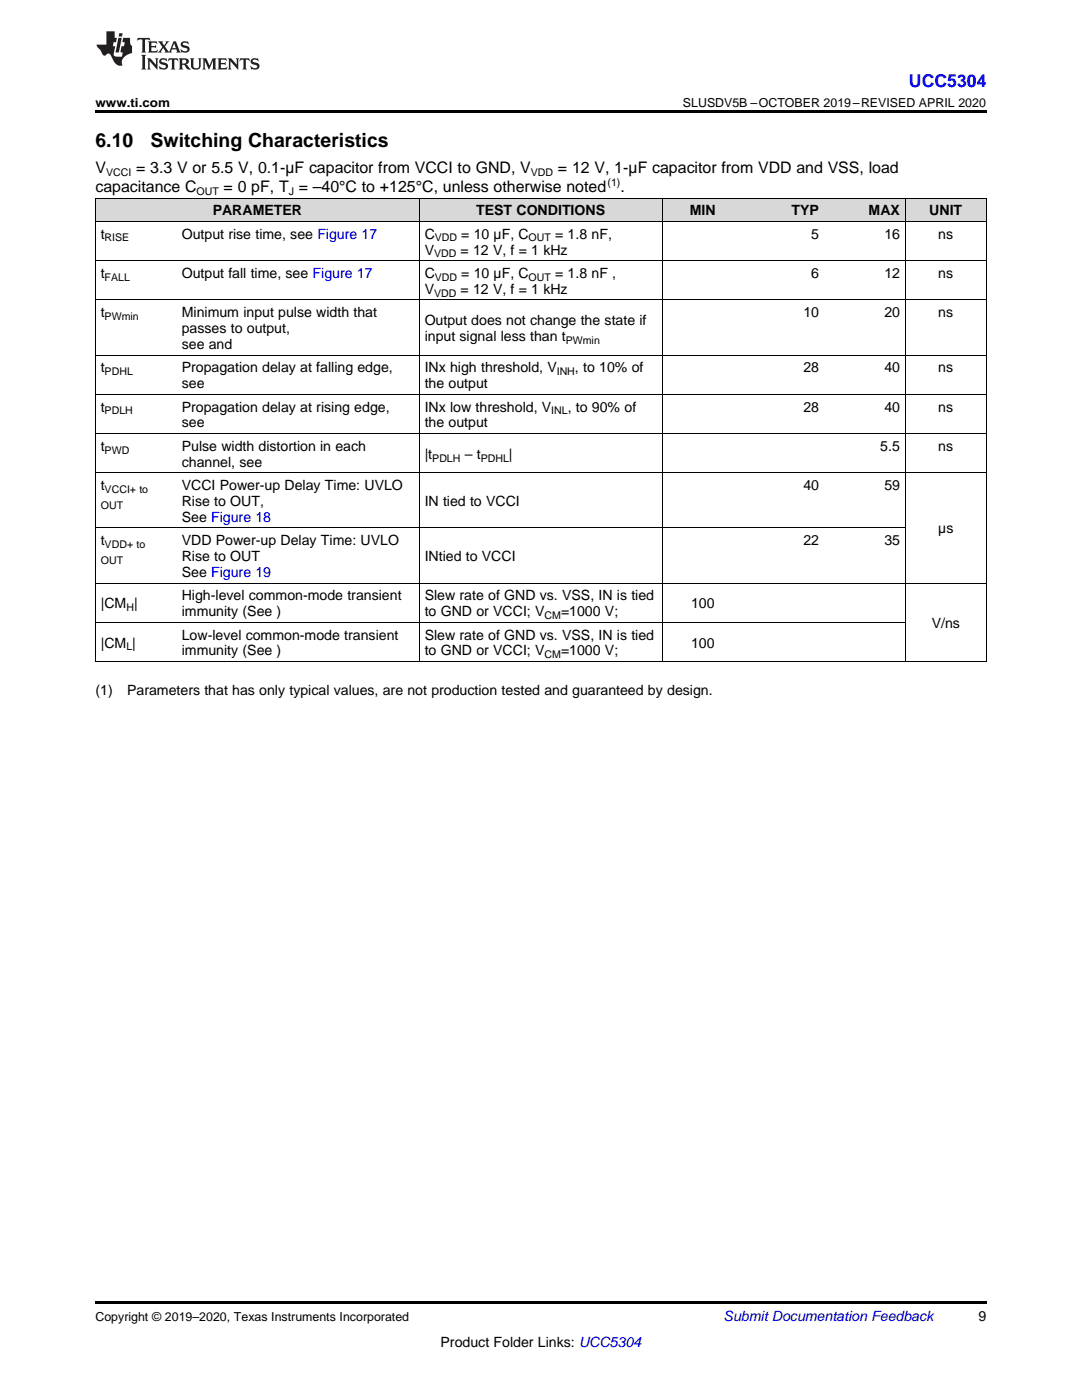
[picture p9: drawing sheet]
<svg xmlns="http://www.w3.org/2000/svg" width="216mm" height="279mm" viewBox="0 0 216 279" stroke-linecap="round" stroke-linejoin="round" font-family="sans-serif">
<defs><g id="words">
<g font-size="3.9">
<text x="19" y="29.3">6.10</text>
<text x="30.1" y="29.3">Switching Characteristics</text>
</g>
<text font-size="3.5" fill="#00f" x="181.4" y="17.3">UCC5304</text>
<g font-size="3.2">
<text x="19" y="34.4">V</text>
<text x="27.2" y="34.4">= 3.3 V or 5.5 V, 0.1-µF capacitor from VCCI to GND, V</text>
<text x="111.3" y="34.4">= 12 V, 1-µF capacitor from VDD and VSS, load</text>
<text x="19" y="38.3">capacitance C</text>
<text x="44.6" y="38.3">= 0 pF, T = –40°C to +125°C, unless otherwise noted</text>
<text x="123.8" y="38.3">.</text>
</g>
<g font-size="2.8">
<text x="20.1" y="47.6">t</text>
<text x="36.3" y="47.6">Output rise time, see Figure 17</text>
<text x="42.4" y="43">PARAMETER</text>
<text x="84.7" y="47.6">C</text>
<text x="92" y="47.6">= 10 µF, C</text>
<text x="95" y="43">TEST CONDITIONS</text>
<text x="110.8" y="47.6">= 1.8 nF,</text>
<text x="137.7" y="43">MIN</text>
<text x="157.9" y="43">TYP</text>
<text x="161.9" y="47.6">5</text>
<text x="173.3" y="43">MAX</text>
<text x="176.5" y="47.6">16</text>
<text x="185.4" y="43">UNIT</text>
<text x="187.2" y="47.6">ns</text>
<text x="84.7" y="50.8">V</text>
<text x="91.9" y="50.8">= 12 V, f = 1 kHz</text>
<text x="20.1" y="55.5">t</text>
<text x="36.3" y="55.5">Output fall time, see Figure 17</text>
<text x="84.7" y="55.5">C</text>
<text x="84.7" y="58.6">V</text>
<text x="91.9" y="58.6">= 12 V, f = 1 kHz</text>
<text x="92" y="55.5">= 10 µF, C</text>
<text x="110.8" y="55.5">= 1.8 nF ,</text>
<text x="161.9" y="55.5">6</text>
<text x="176.5" y="55.5">12</text>
<text x="187.2" y="55.5">ns</text>
<text x="20.1" y="63.3">t</text>
<text x="36.3" y="63.3">Minimum input pulse width that</text>
<text x="84.7" y="64.9">Output does not change the state if</text>
<text x="160.3" y="63.3">10</text>
<text x="176.5" y="63.3">20</text>
<text x="187.2" y="63.3">ns</text>
<text x="36.3" y="66.5">passes to output,</text>
<text x="36.3" y="69.6">see and</text>
<text x="84.7" y="68.1">input signal less than t</text>
<text x="20.1" y="74.3">t</text>
<text x="36.3" y="74.3">Propagation delay at falling edge,</text>
<text x="36.3" y="77.5">see</text>
<text x="84.7" y="74.3">INx high threshold, V</text>
<text x="84.7" y="77.5">the output</text>
<text x="114.7" y="74.3">, to 10% of</text>
<text x="160.3" y="74.3">28</text>
<text x="176.5" y="74.3">40</text>
<text x="187.2" y="74.3">ns</text>
<text x="20.1" y="82.1">t</text>
<text x="36.3" y="82.1">Propagation delay at rising edge,</text>
<text x="84.7" y="82.1">INx low threshold, V</text>
<text x="113.3" y="82.1">, to 90% of</text>
<text x="160.3" y="82.1">28</text>
<text x="176.5" y="82.1">40</text>
<text x="187.2" y="82.1">ns</text>
<text x="20.1" y="90">t</text>
<text x="36.3" y="85.3">see</text>
<text x="36.3" y="90">Pulse width distortion in each</text>
<text x="84.7" y="85.3">the output</text>
<text x="175.6" y="90">5.5</text>
<text x="187.2" y="90">ns</text>
<text x="36.3" y="93.1">channel, see</text>
<text x="84.7" y="91.5">|t</text>
<text x="92.7" y="91.5">– t</text>
<text x="101.6" y="91.5">|</text>
<text x="20.1" y="97.8">t</text>
<text x="36.3" y="97.8">VCCI Power-up Delay Time: UVLO</text>
<text x="36.3" y="101">Rise to OUT,</text>
<text x="84.7" y="101">IN tied to VCCI</text>
<text x="160.3" y="97.8">40</text>
<text x="176.5" y="97.8">59</text>
<text x="36.3" y="104.1">See Figure 18</text>
<text x="187.2" y="106.5">µs</text>
<text x="20.1" y="108.8">t</text>
<text x="36.3" y="108.8">VDD Power-up Delay Time: UVLO</text>
<text x="36.3" y="112">Rise to OUT</text>
<text x="84.7" y="112">INtied to VCCI</text>
<text x="160.3" y="108.8">22</text>
<text x="176.5" y="108.8">35</text>
<text x="36.3" y="115.1">See Figure 19</text>
<text x="36.3" y="119.8">High-level common-mode transient</text>
<text x="84.7" y="119.8">Slew rate of GND vs. VSS, IN is tied</text>
<text x="20.1" y="121.4">|CM |</text>
<text x="36.3" y="123">immunity (See )</text>
<text x="84.7" y="123">to GND or VCCI; V</text>
<text x="111.9" y="123">=1000 V;</text>
<text x="137.9" y="121.4">100</text>
<text x="185.9" y="125.3">V/ns</text>
<text x="20.1" y="129.2">|CM |</text>
<text x="36.3" y="127.6">Low-level common-mode transient</text>
<text x="36.3" y="130.8">immunity (See )</text>
<text x="84.7" y="127.6">Slew rate of GND vs. VSS, IN is tied</text>
<text x="84.7" y="130.8">to GND or VCCI; V</text>
<text x="111.9" y="130.8">=1000 V;</text>
<text x="137.9" y="129.2">100</text>
<text x="19" y="138.7">(1)</text>
<text x="25.4" y="138.7">Parameters that has only typical values, are not production tested and guaranteed by design.</text>
<text x="195.3" y="263.6">9</text>
<text x="87.9" y="268.9">Product Folder Links: UCC5304</text>
</g>
<text font-size="2.8" fill="#0000c8" x="144.4" y="263.6">Submit Documentation Feedback</text>
<g font-size="2.5">
<text x="19" y="21.4">www.ti.com</text>
<text x="136.3" y="21.4">SLUSDV5B –OCTOBER 2019–REVISED APRIL 2020</text>
<text x="19" y="263.6">Copyright © 2019–2020, Texas Instruments Incorporated</text>
</g>
<g font-size="2.1">
<text x="21.2" y="35.1">VCCI</text>
<text x="105.9" y="35.1">VDD</text>
<text x="39.2" y="38.9">OUT</text>
<text x="57.6" y="38.9">J</text>
<text x="121.2" y="37">(1)</text>
<text x="20.9" y="48.2">RISE</text>
<text x="86.6" y="51.4">VDD</text>
<text x="86.7" y="48.2">VDD</text>
<text x="105.5" y="48.2">OUT</text>
<text x="20.9" y="56">FALL</text>
<text x="86.6" y="59.2">VDD</text>
<text x="86.7" y="56">VDD</text>
<text x="105.5" y="56">OUT</text>
<text x="20.9" y="63.9">PWmin</text>
<text x="112.9" y="68.6">PWmin</text>
<text x="20.9" y="74.9">PDHL</text>
<text x="111.1" y="74.9">INH</text>
<text x="20.9" y="82.7">PDLH</text>
<text x="110" y="82.7">INL</text>
<text x="20.9" y="90.5">PWD</text>
<text x="86.3" y="92.1">PDLH</text>
<text x="95.9" y="92.1">PDHL</text>
<text x="20.1" y="101.5">OUT</text>
<text x="20.9" y="98.4">VCCI+ to</text>
<text x="20.1" y="112.5">OUT</text>
<text x="20.9" y="109.4">VDD+ to</text>
<text x="25.2" y="122">H</text>
<text x="108.7" y="123.5">CM</text>
<text x="25.2" y="129.8">L</text>
<text x="108.7" y="131.4">CM</text>
</g>
</g></defs>
<g fill="#d8d8d8">
<path d="M19 39.6h16.2v4.6h-16.2z"/>
<path d="M35.2 39.6h48.5v4.6h-48.5z"/>
<path d="M83.7 39.6h48.5v4.6h-48.5z"/>
<path d="M132.2 39.6h16.1v4.6h-16.1z"/>
<path d="M148.3 39.6h16.2v4.6h-16.2z"/>
<path d="M164.5 39.6h16.2v4.6h-16.2z"/>
<path d="M180.7 39.6h16.1v4.6h-16.1z"/>
</g>
<path d="M19 22h177.8v.5h-177.8zM19 132l.2 .1zM83.6 132l.1 .1zM132.1 132l.1 .1zM148.2 132l.1 .1zM164.4 132l.1 .1zM180.6 132l.1 .1zM196.7 132l.1 .1zM19 259.7h177.8v.5h-177.8z" fill="#000"/>
<g fill="none" stroke="#000" stroke-width=".2">
<path d="M19 39.5h177.8M19.1 39.5v92.6M83.6 39.5v92.6M132.1 39.5v92.6M180.6 39.5v92.6M196.8 39.5v92.6M19 59.8h177.8M19 52h177.8M19 44.2h177.8M19 78.7h177.8M19 70.9h177.8M19 94.4h177.8"/>
<path d="M19 86.5h177.8M19 116.4h177.8M19 105.4h161.7M19 132h177.8M19 124.2h161.7"/>
</g>
<g fill="#231f20">
<path d="M27.5 7.6l-.1 .5 .4-.2h.6v.1v2.1l-.2 .4h1l-.3-.4v-2.1l.1-.1h.5l.5 .2-.2-.5zM29.5 8.3l.2 .3v1.5l-.2 .4h1.8l.2-.6a1.04 1.04 0 0 1-1.3 .2v-.7h.6l.3 .2v-.6l-.3 .2h-.6v-.6l.8-.1 .4 .3-.2-.5zM31.5 8.3l.9 1.1-.9 1.1h.8l-.2-.2 .5-.7 .4 .7-.2 .2h1.5l-.1-.2 .1-.4h.9l.1 .4-.2 .2h1l-.3-.3-.7-1.9h-.5l-.9 2-.8-1 .9-1h-.8l.1 .3-.3 .5-.4-.6 .2-.2zM34.7 8.6l.4 1h-.7zM36.3 8.4a.63 .63 0 0 0-.2 .7 .63 .63 0 0 0 .6 .4l.6 .2 .1 .2a.75 .75 0 0 1-.7 .4 .75 .75 0 0 1-.6-.5l.1 .7 .1-.1a1.11 1.11 0 0 0 1.5-.6 1.13 1.13 0 0 0-1.2-.8l-.1-.4a1.04 1.04 0 0 1 1.2 .2l-.2-.5-.1 .1-.5-.2zM28.2 10.9l.2 .4v2.2l-.2 .4h1l-.3-.4v-2.2l.3-.4zM29.3 11.6l.3 .4v1.5l-.3 .4h.8l-.2-.4v-1.3l1.5 1.7v-1.9l.2-.4h-.7l.2 .4v.9l-1.1-1.3zM32 11.8a.62 .62 0 0 0-.2 .7 .62 .62 0 0 0 .6 .4l.6 .1 .1 .3a.76 .76 0 0 1-.7 .3 .76 .76 0 0 1-.6-.4l.1 .7 .1-.1a1.11 1.11 0 0 0 1.5-.6 1.13 1.13 0 0 0-1.2-.8l-.1-.4a1.04 1.04 0 0 1 1.2 .2l-.2-.6-.1 .1-.5-.1zM33.7 11.6l-.2 .6a.61 .61 0 0 1 .8-.3v1.6l-.2 .4h.9l-.2-.4v-1.6a.63 .63 0 0 1 .8 .3l-.2-.6zM35.6 11.6l.3 .4v1.5l-.3 .4h1l-.2-.2v-.8l.5 .2a.76 .76 0 0 0 1.2 .7l-1-1a.58 .58 0 0 0 .6-.5 .58 .58 0 0 0-.5-.6zM36.4 11.9h.1a.45 .45 0 0 1 .5 .1 .45 .45 0 0 1 .1 .5l-.7 .2zM37.9 11.6l.2 .2a2.17 2.17 0 0 0 .3 1.9 .99 .99 0 0 0 1.6-.6v-1.1l.2-.4h-.7l.2 .2a1.92 1.92 0 0 1-.2 1.8 .6 .6 0 0 1-.9-.5v-1.1l.2-.4zM40.4 11.6l.2 .4v1.5l-.2 .4h.7l-.2-.4v-1.4l.8 1.8 .8-1.8v1.4l-.2 .4h.9l-.2-.4v-1.5l.2-.4h-.8l-.6 1.5-.6-1.5zM43.4 11.6l.2 .4v1.5l-.2 .4h1.8l.2-.6a1.04 1.04 0 0 1-1.3 .1v-.6h.5l.4 .2v-.6l-.4 .2h-.5v-.7h.8l.3 .3-.1-.6zM45.5 11.6l.2 .4v1.5l-.2 .4h.7l-.2-.4v-1.3l1.5 1.7v-1.9l.2-.4h-.7l.2 .4v.9l-1.1-1.3zM47.9 11.6l-.1 .6a.61 .61 0 0 1 .8-.3v1.6l-.3 .4h1l-.3-.4 .1-1.6a.63 .63 0 0 1 .7 .3l-.1-.6zM50.2 11.8a.62 .62 0 0 0-.2 .7 .62 .62 0 0 0 .6 .4l.6 .1 .2 .3a.76 .76 0 0 1-.8 .3 .76 .76 0 0 1-.6-.4l.1 .7 .2-.1a1.11 1.11 0 0 0 1.5-.6 1.13 1.13 0 0 0-1.3-.8l-.1-.4a1.04 1.04 0 0 1 1.2 .2l-.1-.6-.2 .1-.5-.1z"/>
<path d="M21.2 6.3v2.6h-1.9l.1 .4 .7 .9a.91 .91 0 0 0 1 .8 .56 .56 0 0 1 .5-.3 .56 .56 0 0 1 .5 .3l.4 .8a1.53 1.53 0 0 0 1.9 1.2 1.54 1.54 0 0 1 1-2.1l.9-.3v-1.4a1.52 1.52 0 0 1-.3-1.6h-1.4l-.2 .8h.5l-.2 .8h-.4l-.2 1v.2l.4 .1-.2 .8a1.93 1.93 0 0 1-1.6-.3l.3-1.8h-.5l.2-.8h.4l.2-.8h-.4v-1.3zM23.6 7.6l-.6 2.9h.7l.6-2.9zM23.8 6.6l-.1 .7h.6l.2-.7z"/>
</g>
<use href="#words"/>
</svg>
